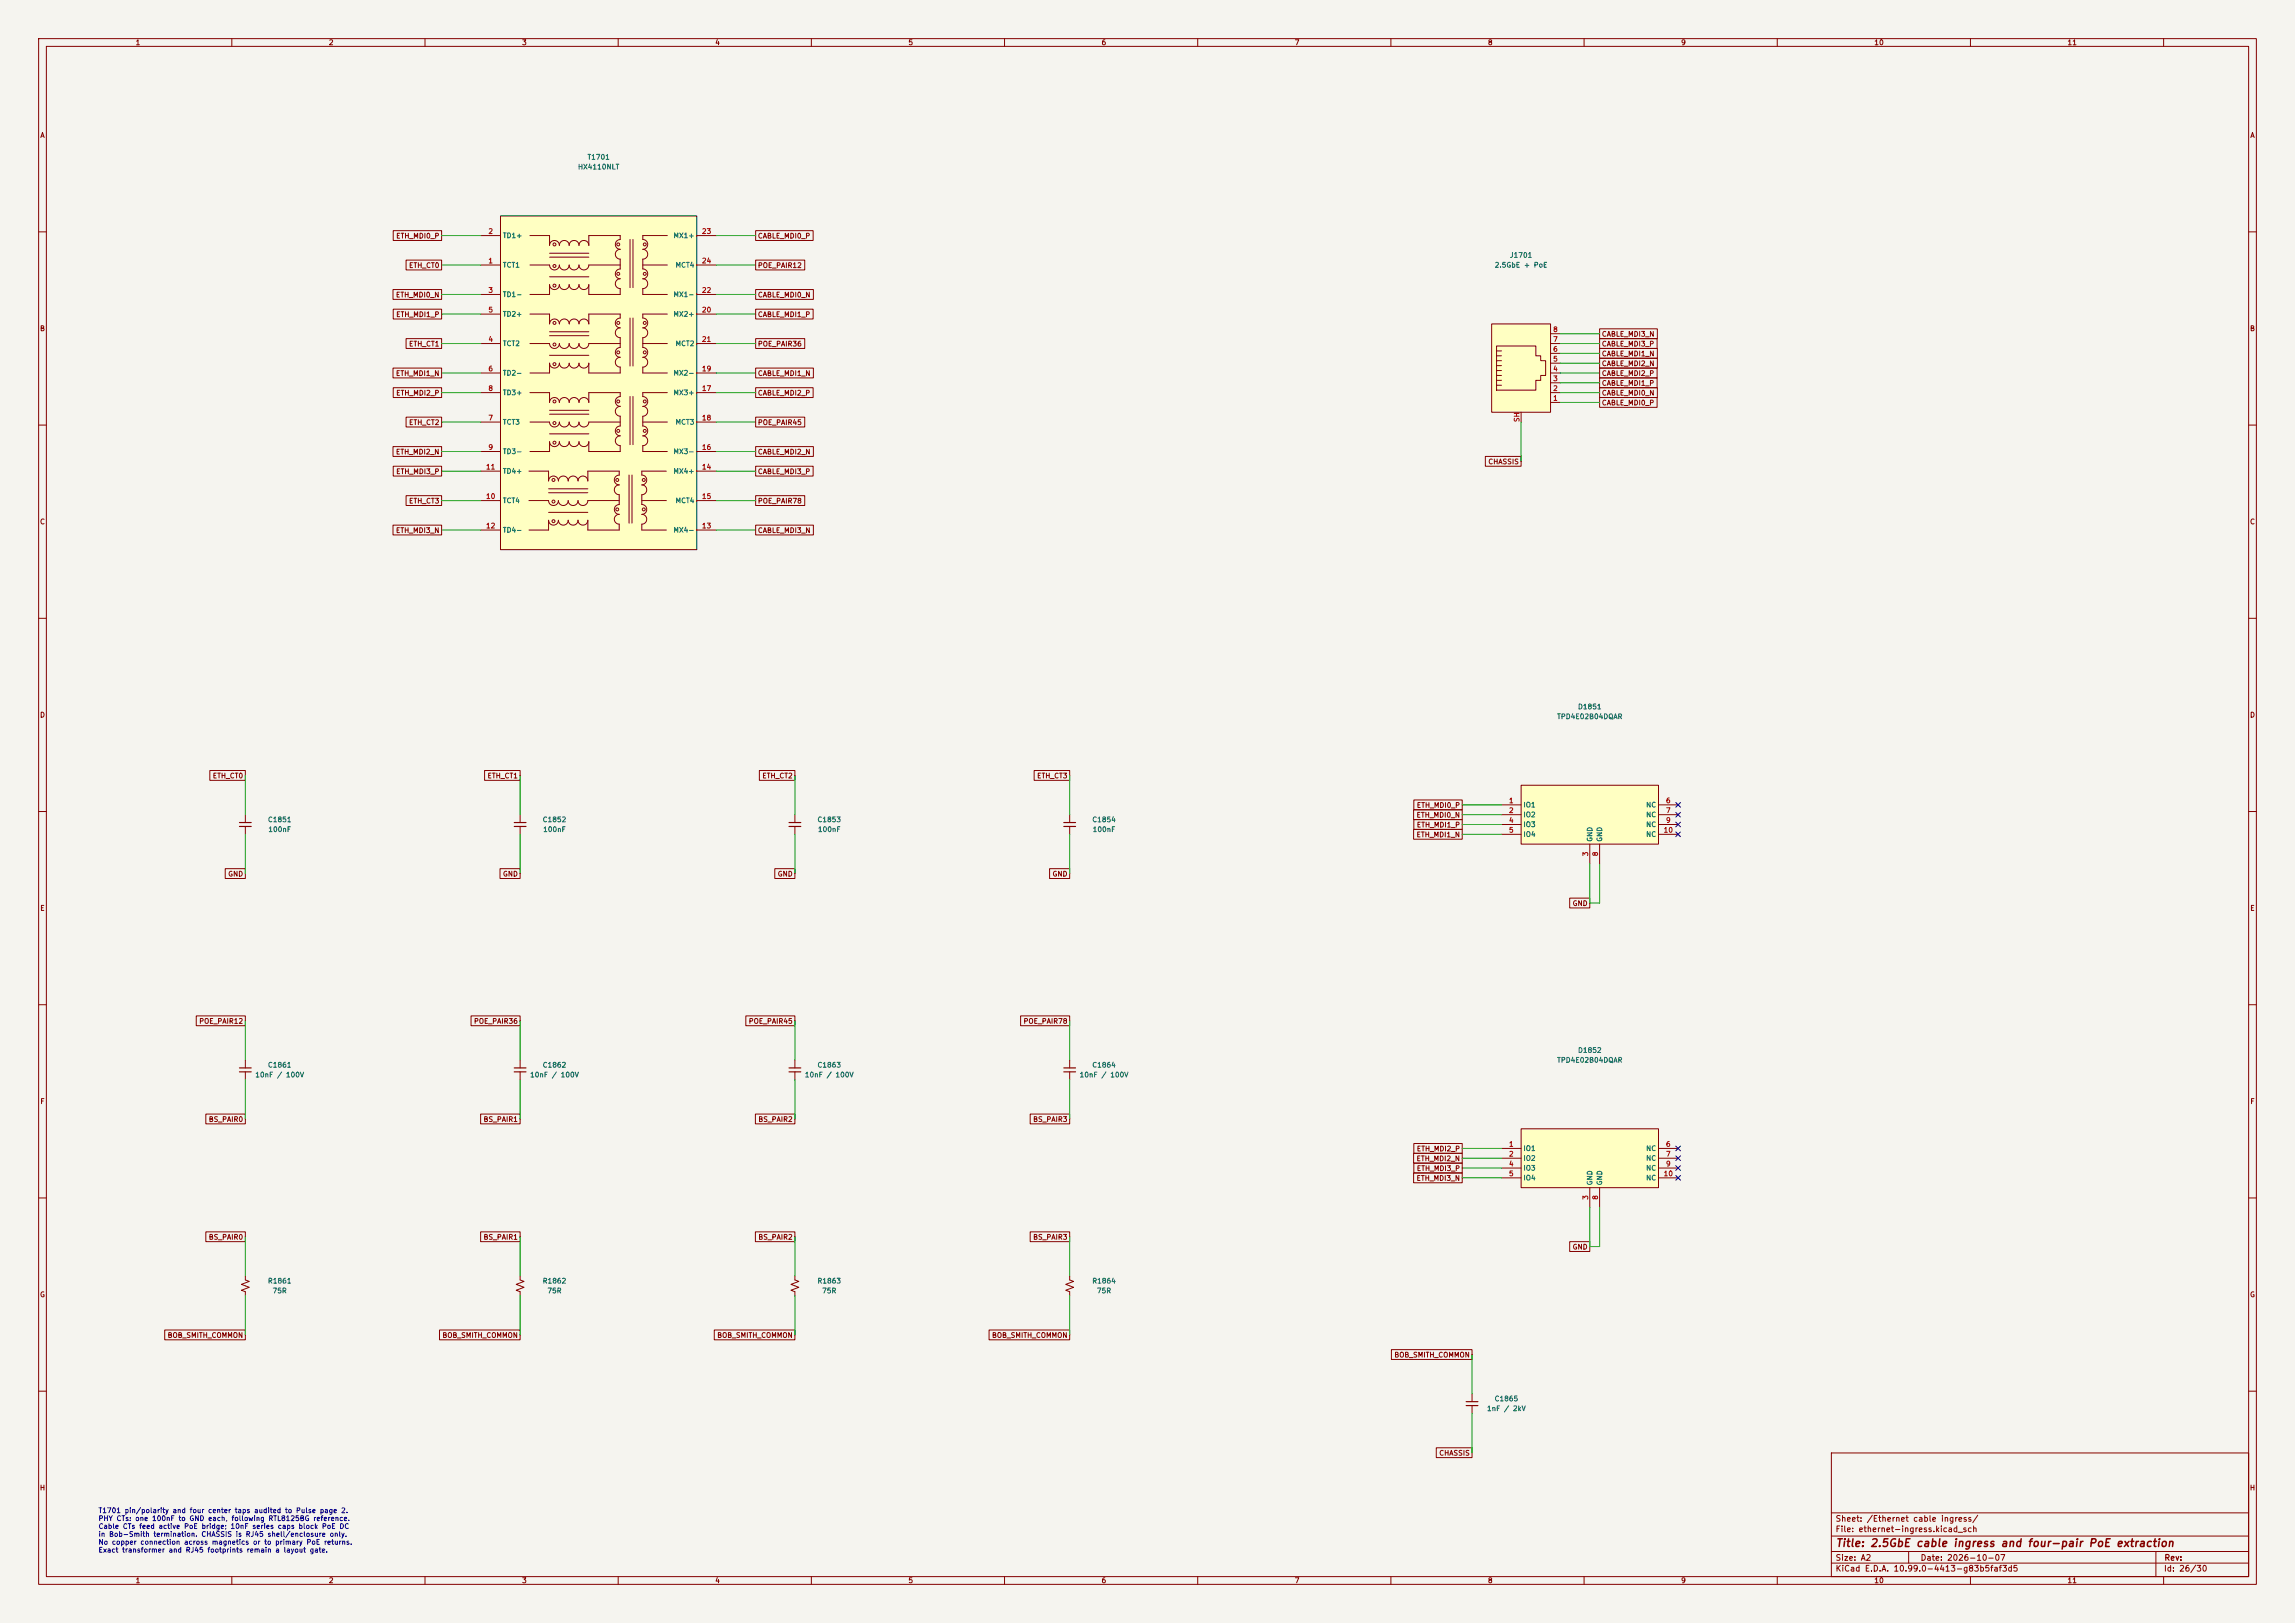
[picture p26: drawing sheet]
<svg xmlns="http://www.w3.org/2000/svg" width="594mm" height="420mm" viewBox="0 0 594 420" stroke-linecap="round" stroke-linejoin="round" font-family="sans-serif">
<defs><g id="words">
<text font-size="2" fill="#840000" x="475" y="400.8">Title: 2.5GbE cable ingress and four-pair PoE extraction</text>
<g font-size="1.5" fill="#840000">
<text x="475" y="394.1">Sheet: /Ethernet cable ingress/</text>
<text x="475" y="396.8">File: ethernet-ingress.kicad_sch</text>
<text x="475" y="407">KiCad E.D.A. 10.99.0-4413-g83b5faf3d5</text>
<text x="475" y="404.2">Size: A2</text>
<text x="497" y="404.2">Date: 2026-10-07</text>
<text x="560" y="407">Id: 26/30</text>
<text x="560.1" y="404.2">Rev:</text>
</g>
<g font-size="1.3" fill="#840000">
<text x="35" y="12">1</text>
<text x="85" y="12">2</text>
<text x="135" y="12">3</text>
<text x="185" y="12">4</text>
<text x="235" y="12">5</text>
<text x="285" y="12">6</text>
<text x="335" y="12">7</text>
<text x="385" y="12">8</text>
<text x="435" y="12">9</text>
<text x="485" y="12">10</text>
<text x="535" y="12">11</text>
<text x="10.3" y="36">A</text>
<text x="582.3" y="36">A</text>
<text x="102.4" y="62">ETH_MDI0_P</text>
<text x="196" y="62">CABLE_MDI0_P</text>
<text x="105.7" y="69.6">ETH_CT0</text>
<text x="196" y="69.6">POE_PAIR12</text>
<text x="102.3" y="77.3">ETH_MDI0_N</text>
<text x="196" y="77.3">CABLE_MDI0_N</text>
<text x="102.4" y="82.3">ETH_MDI1_P</text>
<text x="196" y="82.3">CABLE_MDI1_P</text>
<text x="10.2" y="86">B</text>
<text x="105.7" y="90">ETH_CT1</text>
<text x="196" y="90">POE_PAIR36</text>
<text x="414.5" y="90">CABLE_MDI3_P</text>
<text x="414.5" y="87.4">CABLE_MDI3_N</text>
<text x="582.2" y="86">B</text>
<text x="414.5" y="92.5">CABLE_MDI1_N</text>
<text x="414.5" y="95">CABLE_MDI2_N</text>
<text x="102.3" y="97.6">ETH_MDI1_N</text>
<text x="196" y="97.6">CABLE_MDI1_N</text>
<text x="414.5" y="100.1">CABLE_MDI1_P</text>
<text x="414.5" y="97.6">CABLE_MDI2_P</text>
<text x="102.4" y="102.7">ETH_MDI2_P</text>
<text x="196" y="102.7">CABLE_MDI2_P</text>
<text x="414.5" y="102.7">CABLE_MDI0_N</text>
<text x="414.5" y="105.2">CABLE_MDI0_P</text>
<text x="105.7" y="110.3">ETH_CT2</text>
<text x="196" y="110.3">POE_PAIR45</text>
<text x="102.3" y="117.9">ETH_MDI2_N</text>
<text x="196" y="117.9">CABLE_MDI2_N</text>
<text x="102.4" y="123">ETH_MDI3_P</text>
<text x="196" y="123">CABLE_MDI3_P</text>
<text x="385.1" y="120.4">CHASSIS</text>
<text x="105.7" y="130.6">ETH_CT3</text>
<text x="196" y="130.6">POE_PAIR78</text>
<text x="10.2" y="136">C</text>
<text x="582.2" y="136">C</text>
<text x="102.3" y="138.2">ETH_MDI3_N</text>
<text x="196" y="138.2">CABLE_MDI3_N</text>
<text x="10.2" y="186">D</text>
<text x="582.2" y="186">D</text>
<text x="54.9" y="201.7">ETH_CT0</text>
<text x="126.1" y="201.7">ETH_CT1</text>
<text x="197.2" y="201.7">ETH_CT2</text>
<text x="268.3" y="201.7">ETH_CT3</text>
<text x="366.6" y="209.3">ETH_MDI0_P</text>
<text x="366.5" y="211.9">ETH_MDI0_N</text>
<text x="366.6" y="214.4">ETH_MDI1_P</text>
<text x="366.5" y="217">ETH_MDI1_N</text>
<text x="58.9" y="227.1">GND</text>
<text x="130" y="227.1">GND</text>
<text x="201.2" y="227.1">GND</text>
<text x="272.3" y="227.1">GND</text>
<text x="10.3" y="236">E</text>
<text x="406.9" y="234.7">GND</text>
<text x="582.3" y="236">E</text>
<text x="51.4" y="265.2">POE_PAIR12</text>
<text x="122.5" y="265.2">POE_PAIR36</text>
<text x="193.7" y="265.2">POE_PAIR45</text>
<text x="264.8" y="265.2">POE_PAIR78</text>
<text x="10.3" y="286">F</text>
<text x="582.3" y="286">F</text>
<text x="53.9" y="290.6">BS_PAIR0</text>
<text x="125" y="290.6">BS_PAIR1</text>
<text x="196.1" y="290.6">BS_PAIR2</text>
<text x="267.3" y="290.6">BS_PAIR3</text>
<text x="366.6" y="298.2">ETH_MDI2_P</text>
<text x="366.5" y="300.8">ETH_MDI2_N</text>
<text x="366.5" y="305.9">ETH_MDI3_N</text>
<text x="366.6" y="303.3">ETH_MDI3_P</text>
<text x="53.9" y="321.1">BS_PAIR0</text>
<text x="125" y="321.1">BS_PAIR1</text>
<text x="196.1" y="321.1">BS_PAIR2</text>
<text x="267.3" y="321.1">BS_PAIR3</text>
<text x="406.9" y="323.6">GND</text>
<text x="10.2" y="336">G</text>
<text x="582.2" y="336">G</text>
<text x="43.3" y="346.5">BOB_SMITH_COMMON</text>
<text x="114.4" y="346.5">BOB_SMITH_COMMON</text>
<text x="185.5" y="346.5">BOB_SMITH_COMMON</text>
<text x="256.6" y="346.5">BOB_SMITH_COMMON</text>
<text x="360.8" y="351.6">BOB_SMITH_COMMON</text>
<text x="372.4" y="377">CHASSIS</text>
<text x="10.2" y="386">H</text>
<text x="582.2" y="386">H</text>
<text x="35" y="410">1</text>
<text x="85" y="410">2</text>
<text x="135" y="410">3</text>
<text x="185" y="410">4</text>
<text x="235" y="410">5</text>
<text x="285" y="410">6</text>
<text x="335" y="410">7</text>
<text x="385" y="410">8</text>
<text x="435" y="410">9</text>
<text x="485" y="410">10</text>
<text x="535" y="410">11</text>
</g>
<g font-size="1.3" fill="#006464">
<text x="151.9" y="41.6">T1701</text>
<text x="149.5" y="44.1">HX4110NLT</text>
<text x="130" y="61.9">TD1+</text>
<text x="174.2" y="61.9">MX1+</text>
<text x="130" y="69.5">TCT1</text>
<text x="174.7" y="69.5">MCT4</text>
<text x="386.7" y="69.5">2.5GbE + PoE</text>
<text x="390.7" y="67">J1701</text>
<text x="130" y="77.2">TD1-</text>
<text x="174.2" y="77.2">MX1-</text>
<text x="130" y="82.2">TD2+</text>
<text x="174.2" y="82.2">MX2+</text>
<text x="130" y="89.9">TCT2</text>
<text x="174.7" y="89.9">MCT2</text>
<text x="130" y="97.5">TD2-</text>
<text x="174.2" y="97.5">MX2-</text>
<text x="130" y="102.6">TD3+</text>
<text x="174.2" y="102.6">MX3+</text>
<text x="130" y="110.2">TCT3</text>
<text x="174.7" y="110.2">MCT3</text>
<text x="130" y="117.8">TD3-</text>
<text x="174.2" y="117.8">MX3-</text>
<text x="130" y="122.9">TD4+</text>
<text x="174.2" y="122.9">MX4+</text>
<text x="130" y="130.5">TCT4</text>
<text x="174.7" y="130.5">MCT4</text>
<text x="130" y="138.1">TD4-</text>
<text x="174.2" y="138.1">MX4-</text>
<text x="408.3" y="183.8">D1851</text>
<text x="402.9" y="186.4">TPD4E02B04DQAR</text>
<text x="394.2" y="209.2">IO1</text>
<text x="425.9" y="209.2">NC</text>
<text x="69.2" y="213.1">C1851</text>
<text x="69.3" y="215.6">100nF</text>
<text x="140.3" y="213.1">C1852</text>
<text x="140.4" y="215.6">100nF</text>
<text x="211.4" y="213.1">C1853</text>
<text x="211.6" y="215.6">100nF</text>
<text x="282.6" y="213.1">C1854</text>
<text x="282.7" y="215.6">100nF</text>
<text x="394.2" y="211.8">IO2</text>
<text x="394.2" y="214.3">IO3</text>
<text x="425.9" y="211.8">NC</text>
<text x="425.9" y="214.3">NC</text>
<text x="394.2" y="216.9">IO4</text>
<text x="412.4" y="218" transform="rotate(-90 412.4 218)">GND</text>
<text x="415" y="218" transform="rotate(-90 415 218)">GND</text>
<text x="425.9" y="216.9">NC</text>
<text x="402.9" y="275.3">TPD4E02B04DQAR</text>
<text x="408.3" y="272.7">D1852</text>
<text x="65.9" y="279.1">10nF / 100V</text>
<text x="69.2" y="276.6">C1861</text>
<text x="137.1" y="279.1">10nF / 100V</text>
<text x="140.3" y="276.6">C1862</text>
<text x="208.2" y="279.1">10nF / 100V</text>
<text x="211.4" y="276.6">C1863</text>
<text x="279.3" y="279.1">10nF / 100V</text>
<text x="282.6" y="276.6">C1864</text>
<text x="394.2" y="298.1">IO1</text>
<text x="425.9" y="298.1">NC</text>
<text x="394.2" y="300.7">IO2</text>
<text x="394.2" y="303.2">IO3</text>
<text x="394.2" y="305.8">IO4</text>
<text x="425.9" y="300.7">NC</text>
<text x="425.9" y="303.2">NC</text>
<text x="425.9" y="305.8">NC</text>
<text x="412.4" y="306.9" transform="rotate(-90 412.4 306.9)">GND</text>
<text x="415" y="306.9" transform="rotate(-90 415 306.9)">GND</text>
<text x="69.2" y="332.4">R1861</text>
<text x="70.4" y="335">75R</text>
<text x="140.3" y="332.4">R1862</text>
<text x="141.5" y="335">75R</text>
<text x="211.4" y="332.4">R1863</text>
<text x="212.7" y="335">75R</text>
<text x="282.6" y="332.4">R1864</text>
<text x="283.8" y="335">75R</text>
<text x="384.7" y="365.5">1nF / 2kV</text>
<text x="386.7" y="362.9">C1865</text>
</g>
<g font-size="1.3" fill="#a90000">
<text x="126.3" y="60.8">2</text>
<text x="181.5" y="60.8">23</text>
<text x="126.3" y="68.4">1</text>
<text x="181.5" y="68.4">24</text>
<text x="126.3" y="76.1">3</text>
<text x="181.5" y="76.1">22</text>
<text x="126.3" y="81.1">5</text>
<text x="181.5" y="81.1">20</text>
<text x="126.3" y="88.8">4</text>
<text x="181.5" y="88.8">21</text>
<text x="401.9" y="88.8">7</text>
<text x="401.9" y="86.2">8</text>
<text x="401.9" y="93.8">5</text>
<text x="401.9" y="91.3">6</text>
<text x="126.3" y="96.4">6</text>
<text x="126.3" y="101.5">8</text>
<text x="181.5" y="101.5">17</text>
<text x="181.5" y="96.4">19</text>
<text x="401.9" y="101.5">2</text>
<text x="401.9" y="98.9">3</text>
<text x="401.9" y="96.4">4</text>
<text x="401.9" y="104">1</text>
<text x="126.3" y="109.1">7</text>
<text x="181.5" y="109.1">18</text>
<text x="393.6" y="109.3" transform="rotate(-90 393.6 109.3)">SH</text>
<text x="126.3" y="116.7">9</text>
<text x="181.5" y="116.7">16</text>
<text x="125.7" y="121.8">11</text>
<text x="181.5" y="121.8">14</text>
<text x="125.7" y="129.4">10</text>
<text x="181.5" y="129.4">15</text>
<text x="125.7" y="137">12</text>
<text x="181.5" y="137">13</text>
<text x="390.4" y="208.1">1</text>
<text x="431.1" y="208.1">6</text>
<text x="390.4" y="210.7">2</text>
<text x="390.4" y="213.2">4</text>
<text x="390.4" y="215.8">5</text>
<text x="430.5" y="215.8">10</text>
<text x="431.1" y="210.7">7</text>
<text x="431.1" y="213.2">9</text>
<text x="411.3" y="221.7" transform="rotate(-90 411.3 221.7)">3</text>
<text x="413.9" y="221.7" transform="rotate(-90 413.9 221.7)">8</text>
<text x="390.4" y="297">1</text>
<text x="390.4" y="299.6">2</text>
<text x="431.1" y="297">6</text>
<text x="431.1" y="299.6">7</text>
<text x="390.4" y="302.1">4</text>
<text x="390.4" y="304.7">5</text>
<text x="430.5" y="304.7">10</text>
<text x="431.1" y="302.1">9</text>
<text x="411.3" y="310.6" transform="rotate(-90 411.3 310.6)">3</text>
<text x="413.9" y="310.6" transform="rotate(-90 413.9 310.6)">8</text>
</g>
<g font-size="1.3" fill="#0000c2">
<text x="25.4" y="391.8">T1701 pin/polarity and four center taps audited to Pulse page 2.</text>
<text x="25.4" y="393.9">PHY CTs: one 100nF to GND each, following RTL8125BG reference.</text>
<text x="25.4" y="395.9">Cable CTs feed active PoE bridge; 10nF series caps block PoE DC</text>
<text x="25.4" y="398">in Bob-Smith termination. CHASSIS is RJ45 shell/enclosure only.</text>
<text x="25.4" y="400">No copper connection across magnetics or to primary PoE returns.</text>
<text x="25.4" y="402.1">Exact transformer and RJ45 footprints remain a layout gate.</text>
</g>
</g></defs>
<path d="M0 0h594v420h-594z" fill="#f5f4ef" stroke="#f5f4ef" stroke-width=".26"/>
<g fill="none" stroke="#840000" stroke-width=".26">
<path d="M10 10h574v400h-574zM12 12h570v396h-570zM60 10v2M110 10v2M160 10v2M210 10v2M260 10v2M310 10v2M360 10v2M410 10v2M460 10v2M510 10v2"/>
<path d="M560 10v2M10 60h2M582 60h2M10 110h2M582 110h2M10 160h2M582 160h2M10 210h2M205.7 210.8v2.1M205.7 213.9v2M276.9 210.8v2.1M276.9 213.9v2"/>
<path d="M582 210h2M10 260h2M134.6 274.3v2.1M134.6 277.4v2M205.7 274.3v2.1M205.7 277.4v2M582 260h2M10 310h2M582 310h2M205.7 330.2v1l1.1 .4-2.1 .8 2.1 .7-2.1 .8 1 .4v1M10 360h2M474 376h108v32h-108z"/>
<path d="M582 360h2M474 397.5h108M474 391.5h108M60 408v2M110 408v2M160 408v2M210 408v2M260 408v2M310 408v2M360 408v2M410 408v2M460 408v2"/>
<path d="M474 404.5h108M474 401.5h108M494 401.5v3M510 408v2M558 401.5v6.5M560 408v2"/>
</g>
<path d="M204.2 212.9h3.1M204.2 213.9h3.1M275.3 212.9h3.1M275.3 213.9h3.1M133.1 276.4h3M133.1 277.4h3M204.2 276.4h3.1M204.2 277.4h3.1" fill="none" stroke="#840000" stroke-width=".3"/>
<path d="M393.7 203.2h35.6v15.2h-35.6z" fill="#ffffc2"/>
<g fill="none" stroke="#840000" stroke-width=".26">
<path d="M388.6 208.3h5.1M388.6 210.8h5.1M388.6 213.4h5.1M388.6 215.9h5.1M393.7 203.2h35.6v15.2h-35.6zM411.5 218.4v5.1M414 218.4v5.1M429.3 208.3h5M429.3 210.8h5M429.3 213.4h5M429.3 215.9h5M276.9 330.2v1l1 .4-2.1 .8 2.1 .7-2.1 .8 1.1 .4v1"/>
<path d="M381 360.7v2M381 363.7v2.1"/>
</g>
<path d="M379.5 362.7h3M379.5 363.7h3" fill="none" stroke="#840000" stroke-width=".3"/>
<path d="M386.1 83.8h15.2v22.9h-15.2z" fill="#ffffc2"/>
<g fill="none" stroke="#840000" stroke-width=".26">
<path d="M386.1 83.8h15.2v22.9h-15.2zM387.3 94.6h1.3M387.3 95.9h1.3M387.3 97.2h1.3M387.3 98.4h1.3M387.3 99.7h1.3M387.3 89.5h10.2v2.6h1.3v1.2h1.2v3.9h-1.2v1.2h-1.3v2.6h-10.2zM387.3 93.3h1.3M387.3 90.8h1.3M387.3 92.1h1.3M401.3 99.1h2.6M401.3 96.5h2.6"/>
<path d="M401.3 94h2.6M401.3 91.4h2.6M401.3 88.9h2.6M401.3 86.4h2.6M393.7 106.7v2.5M401.3 104.1h2.6M401.3 101.6h2.6"/>
</g>
<path d="M393.7 292.1h35.6v15.2h-35.6z" fill="#ffffc2"/>
<g fill="none" stroke="#840000" stroke-width=".26">
<path d="M63.5 210.8v2.1M63.5 213.9v2M63.5 274.3v2.1M63.5 277.4v2M276.9 274.3v2.1M276.9 277.4v2M388.6 297.2h5.1M388.6 299.7h5.1M393.7 292.1h35.6v15.2h-35.6zM429.3 297.2h5M429.3 299.7h5M388.6 302.3h5.1"/>
<path d="M388.6 304.8h5.1M411.5 307.3v5.1M414 307.3v5.1M429.3 302.3h5M429.3 304.8h5M63.5 330.2v1l1 .4-2 .8 2 .7-2 .8 1 .4v1M134.6 330.2v1l1 .4-2 .8 2 .7-2 .8 1 .4v1"/>
</g>
<path d="M62 212.9h3M62 213.9h3M62 276.4h3M62 277.4h3M275.3 276.4h3.1M275.3 277.4h3.1" fill="none" stroke="#840000" stroke-width=".3"/>
<path d="M129.5 55.9h50.8v86.3h-50.8z" fill="#ffffc2"/>
<path d="M129.5 55.9h50.8v86.3h-50.8z" fill="none" stroke="#000" stroke-width=".26"/>
<g fill="none" stroke="#840000" stroke-width=".26">
<path d="M101.8 59.7h12.5v2.5h-12.5zM195.6 59.7h14.9v2.5h-14.9zM101.7 74.9h12.6v2.6h-12.6zM105.1 67.3h9.2v2.6h-9.2zM124.5 61h5M124.5 68.6h5M124.5 76.2h5M137.2 61h5v2.5a1.27 1.27 0 0 1 1.3-1.3 1.27 1.27 0 0 1 1.3 1.3 1.27 1.27 0 0 1 1.2-1.3 1.27 1.27 0 0 1 1.3 1.3 1.27 1.27 0 0 1 1.3-1.3 1.27 1.27 0 0 1 1.3 1.3 1.27 1.27 0 0 1 1.2-1.3 1.27 1.27 0 0 1 1.3 1.3v-2.5h8.1l-.1 1a1.27 1.27 0 0 0-1.1 1.3 1.27 1.27 0 0 0 1.2 1.2 1.27 1.27 0 0 0-1.2 1.3 1.27 1.27 0 0 0 1.2 1.3l-.1 2.5a1.27 1.27 0 0 0-1.1 1.3 1.27 1.27 0 0 0 1.2 1.2 1.27 1.27 0 0 0-1.2 1.3 1.27 1.27 0 0 0 1.2 1.3v1.5h-8.1v-2.4a1.27 1.27 0 0 1-1.3 1.1 1.27 1.27 0 0 1-1.2-1.2 1.27 1.27 0 0 1-1.3 1.2 1.27 1.27 0 0 1-1.3-1.2 1.27 1.27 0 0 1-1.3 1.2 1.27 1.27 0 0 1-1.2-1.2 1.27 1.27 0 0 1-1.3 1.2 1.27 1.27 0 0 1-1.3-1.2v2.5h-5M137.2 68.6h5a1.27 1.27 0 0 0 1.3 1.3 1.27 1.27 0 0 0 1.3-1.3 1.27 1.27 0 0 0 1.2 1.3 1.27 1.27 0 0 0 1.3-1.3 1.27 1.27 0 0 0 1.3 1.3 1.27 1.27 0 0 0 1.3-1.3 1.27 1.27 0 0 0 1.2 1.3 1.27 1.27 0 0 0 1.3-1.3h8.1M142.2 65.5h10.2M142.2 66.5h10.2M142.2 71.6h10.2"/>
<path d="M163.1 62v12.4M163.8 62v12.4M166.4 68.6h6.3M172.7 61h-6.3v1a1.27 1.27 0 0 1 1.2 1.2 1.27 1.27 0 0 1-1.2 1.3 1.27 1.27 0 0 1 1.2 1.3 1.27 1.27 0 0 1-1.2 1.3v2.5a1.27 1.27 0 0 1 1.2 1.3 1.27 1.27 0 0 1-1.2 1.2 1.27 1.27 0 0 1 1.2 1.3 1.27 1.27 0 0 1-1.2 1.3v1.5h6.3M180.3 61h5.1M180.3 68.6h5.1M180.3 76.2h5.1M195.6 67.3h12.7v2.6h-12.7zM195.6 74.9h14.9v2.6h-14.9zM101.7 95.2h12.6v2.6h-12.6zM101.8 80h12.5v2.6h-12.5zM105.1 87.6h9.2v2.6h-9.2z"/>
<path d="M124.5 81.3h5M124.5 88.9h5M124.5 96.5h5M137.2 81.3h5v2.5a1.27 1.27 0 0 1 1.3-1.2 1.27 1.27 0 0 1 1.3 1.2 1.27 1.27 0 0 1 1.2-1.2 1.27 1.27 0 0 1 1.3 1.2 1.27 1.27 0 0 1 1.3-1.2 1.27 1.27 0 0 1 1.3 1.2 1.27 1.27 0 0 1 1.2-1.2 1.27 1.27 0 0 1 1.3 1.2v-2.5h8.1l-.1 1a1.27 1.27 0 0 0-1.1 1.3 1.27 1.27 0 0 0 1.2 1.2 1.27 1.27 0 0 0-1.2 1.3 1.27 1.27 0 0 0 1.2 1.3l-.1 2.5a1.27 1.27 0 0 0-1.1 1.3 1.27 1.27 0 0 0 1.2 1.3 1.27 1.27 0 0 0-1.2 1.2 1.27 1.27 0 0 0 1.2 1.3v1.5h-8.1v-2.4a1.27 1.27 0 0 1-1.3 1.1 1.27 1.27 0 0 1-1.2-1.2 1.27 1.27 0 0 1-1.3 1.3 1.27 1.27 0 0 1-1.3-1.3 1.27 1.27 0 0 1-1.3 1.3 1.27 1.27 0 0 1-1.2-1.3 1.27 1.27 0 0 1-1.3 1.3 1.27 1.27 0 0 1-1.3-1.3v2.5h-5M137.2 88.9h5a1.27 1.27 0 0 0 1.3 1.3 1.27 1.27 0 0 0 1.3-1.3 1.27 1.27 0 0 0 1.2 1.3 1.27 1.27 0 0 0 1.3-1.3 1.27 1.27 0 0 0 1.3 1.3 1.27 1.27 0 0 0 1.3-1.3 1.27 1.27 0 0 0 1.2 1.3 1.27 1.27 0 0 0 1.3-1.3h8.1M142.2 85.9h10.2M142.2 86.9h10.2M142.2 91.9h10.2M163.1 82.3v12.4M163.8 82.3v12.4M166.4 88.9h6.3M172.7 81.3h-6.3v1a1.27 1.27 0 0 1 1.2 1.3 1.27 1.27 0 0 1-1.2 1.2 1.27 1.27 0 0 1 1.2 1.3 1.27 1.27 0 0 1-1.2 1.3v2.5a1.27 1.27 0 0 1 1.2 1.3 1.27 1.27 0 0 1-1.2 1.3 1.27 1.27 0 0 1 1.2 1.2 1.27 1.27 0 0 1-1.2 1.3v1.5h6.3"/>
<path d="M180.3 81.3h5.1M180.3 88.9h5.1M180.3 96.5h5.1M195.6 95.2h14.9v2.6h-14.9zM195.6 87.6h12.7v2.6h-12.7zM195.6 80h14.9v2.6h-14.9zM414 97.8h14.9v2.5h-14.9zM414 95.2h14.9v2.6h-14.9zM414 90.2h15v2.5h-15zM414 87.6h14.9v2.6h-14.9zM414 85.1h15v2.5h-15zM414 92.7h15v2.6h-15z"/>
<path d="M101.7 115.6h12.6v2.5h-12.6zM101.8 100.3h12.5v2.6h-12.5zM105.1 107.9h9.2v2.6h-9.2zM124.5 101.6h5M124.5 109.2h5M124.5 116.8h5M137.2 101.6h5v2.5a1.27 1.27 0 0 1 1.3-1.2 1.27 1.27 0 0 1 1.3 1.2 1.27 1.27 0 0 1 1.2-1.2 1.27 1.27 0 0 1 1.3 1.2 1.27 1.27 0 0 1 1.3-1.2 1.27 1.27 0 0 1 1.3 1.2 1.27 1.27 0 0 1 1.2-1.2 1.27 1.27 0 0 1 1.3 1.2v-2.5h8.1l-.1 1a1.27 1.27 0 0 0-1.1 1.3 1.27 1.27 0 0 0 1.2 1.3 1.27 1.27 0 0 0-1.2 1.2 1.27 1.27 0 0 0 1.2 1.3l-.1 2.5a1.27 1.27 0 0 0-1.1 1.4 1.27 1.27 0 0 0 1.2 1.2 1.27 1.27 0 0 0-1.2 1.2 1.27 1.27 0 0 0 1.2 1.3v1.5h-8.1v-2.4a1.27 1.27 0 0 1-1.3 1.2 1.27 1.27 0 0 1-1.2-1.3 1.27 1.27 0 0 1-1.3 1.3 1.27 1.27 0 0 1-1.3-1.3 1.27 1.27 0 0 1-1.3 1.3 1.27 1.27 0 0 1-1.2-1.3 1.27 1.27 0 0 1-1.3 1.3 1.27 1.27 0 0 1-1.3-1.3v2.5h-5M137.2 109.2h5a1.27 1.27 0 0 0 1.3 1.3 1.27 1.27 0 0 0 1.3-1.3 1.27 1.27 0 0 0 1.2 1.3 1.27 1.27 0 0 0 1.3-1.3 1.27 1.27 0 0 0 1.3 1.3 1.27 1.27 0 0 0 1.3-1.3 1.27 1.27 0 0 0 1.2 1.3 1.27 1.27 0 0 0 1.3-1.3h8.1M142.2 106.2h10.2M142.2 107.2h10.2M142.2 112.3h10.2M163.1 102.6v12.5"/>
<path d="M163.8 102.6v12.5M166.4 107.7v2.5a1.27 1.27 0 0 1 1.2 1.3 1.27 1.27 0 0 1-1.2 1.3 1.27 1.27 0 0 1 1.2 1.3 1.27 1.27 0 0 1-1.2 1.2v1.5h6.3M166.4 109.2h6.3M172.7 101.6h-6.3v1a1.27 1.27 0 0 1 1.2 1.3 1.27 1.27 0 0 1-1.2 1.3 1.27 1.27 0 0 1 1.2 1.2 1.27 1.27 0 0 1-1.2 1.3M180.3 101.6h5.1M180.3 109.2h5.1M180.3 116.8h5.1M195.6 107.9h12.7v2.6h-12.7zM195.6 115.6h14.9v2.5h-14.9zM195.6 100.3h14.9v2.6h-14.9zM384.4 118.1h9.3v2.6h-9.3zM414 100.3h15v2.6h-15z"/>
<path d="M414 102.9h14.9v2.5h-14.9zM101.7 135.9h12.6v2.5h-12.6zM101.8 120.6h12.5v2.6h-12.5zM105.1 128.3h9.2v2.5h-9.2zM124.5 121.9h5M124.5 129.5h5M124.5 137.2h5M136.9 121.9h5.1v2.6a1.27 1.27 0 0 1 1.3-1.3 1.27 1.27 0 0 1 1.2 1.3 1.27 1.27 0 0 1 1.3-1.3 1.27 1.27 0 0 1 1.3 1.3 1.27 1.27 0 0 1 1.2-1.3 1.27 1.27 0 0 1 1.3 1.3 1.27 1.27 0 0 1 1.3-1.3 1.27 1.27 0 0 1 1.2 1.3v-2.6h8.2l-.1 1a1.27 1.27 0 0 0-1.2 1.4 1.27 1.27 0 0 0 1.3 1.2 1.27 1.27 0 0 0-1.3 1.2 1.27 1.27 0 0 0 1.3 1.3l-.1 2.6a1.27 1.27 0 0 0-1.2 1.3 1.27 1.27 0 0 0 1.3 1.2 1.27 1.27 0 0 0-1.3 1.3 1.27 1.27 0 0 0 1.3 1.2v1.6h-8.2v-2.5a1.27 1.27 0 0 1-1.3 1.2 1.27 1.27 0 0 1-1.2-1.3 1.27 1.27 0 0 1-1.3 1.3 1.27 1.27 0 0 1-1.2-1.3 1.27 1.27 0 0 1-1.3 1.3 1.27 1.27 0 0 1-1.3-1.3 1.27 1.27 0 0 1-1.2 1.3 1.27 1.27 0 0 1-1.3-1.3v2.6h-5.1M136.9 129.5h5.1a1.27 1.27 0 0 0 1.3 1.3 1.27 1.27 0 0 0 1.2-1.3 1.27 1.27 0 0 0 1.3 1.3 1.27 1.27 0 0 0 1.3-1.3 1.27 1.27 0 0 0 1.2 1.3 1.27 1.27 0 0 0 1.3-1.3 1.27 1.27 0 0 0 1.3 1.3 1.27 1.27 0 0 0 1.2-1.3h8.2M142 126.5h10.1M142 127.5h10.1M142 132.6h10.1"/>
<path d="M162.8 122.9v12.5M163.6 122.9v12.5M166.1 128v2.6a1.27 1.27 0 0 1 1.3 1.2 1.27 1.27 0 0 1-1.3 1.3 1.27 1.27 0 0 1 1.3 1.3 1.27 1.27 0 0 1-1.3 1.2v1.6h6.4M166.1 129.5h6.4M172.5 121.9h-6.4v1a1.27 1.27 0 0 1 1.3 1.3 1.27 1.27 0 0 1-1.3 1.3 1.27 1.27 0 0 1 1.3 1.3 1.27 1.27 0 0 1-1.3 1.2M180.3 121.9h5.1M180.3 129.5h5.1M180.3 137.2h5.1M195.6 135.9h14.9v2.5h-14.9zM195.6 120.6h14.9v2.6h-14.9zM195.6 128.3h12.7v2.5h-12.7zM54.3 199.4h9.2v2.5h-9.2z"/>
<path d="M125.4 199.4h9.2v2.5h-9.2zM196.5 199.4h9.2v2.5h-9.2zM267.7 199.4h9.2v2.5h-9.2zM134.6 210.8v2.1M134.6 213.9v2M365.9 209.5h12.6v2.6h-12.6zM365.9 214.6h12.6v2.6h-12.6zM365.9 207h12.6v2.6h-12.6zM365.9 212.1h12.6v2.5h-12.6zM58.3 224.8h5.2v2.5h-5.2zM129.4 224.8h5.2v2.5h-5.2zM200.5 224.8h5.2v2.5h-5.2z"/>
<path d="M271.7 224.8h5.2v2.5h-5.2zM406.3 232.4h5.2v2.6h-5.2zM50.8 262.9h12.7v2.5h-12.7zM121.9 262.9h12.7v2.5h-12.7zM193 262.9h12.7v2.5h-12.7zM264.2 262.9h12.7v2.5h-12.7zM53.3 288.3h10.2v2.5h-10.2zM124.4 288.3h10.2v2.5h-10.2zM195.5 288.3h10.2v2.5h-10.2zM266.6 288.3h10.3v2.5h-10.3zM365.9 298.4h12.6v2.6h-12.6zM365.9 295.9h12.6v2.6h-12.6z"/>
<path d="M53.3 318.8h10.2v2.5h-10.2zM124.4 318.8h10.2v2.5h-10.2zM195.5 318.8h10.2v2.5h-10.2zM266.6 318.8h10.3v2.5h-10.3zM365.9 303.5h12.6v2.6h-12.6zM365.9 301h12.6v2.5h-12.6zM406.3 321.3h5.2v2.6h-5.2zM42.6 344.2h20.9v2.5h-20.9zM113.8 344.2h20.8v2.5h-20.8zM184.9 344.2h20.8v2.5h-20.8zM256 344.2h20.9v2.5h-20.9zM360.1 349.2h20.9v2.6h-20.9z"/>
<path d="M371.7 374.6h9.3v2.6h-9.3z"/>
<circle cx="143.5" cy="68.8" r=".38"/>
<circle cx="143.5" cy="73.9" r=".38"/>
<circle cx="143.5" cy="63.2" r=".38"/>
<circle cx="160" cy="70.9" r=".38"/>
<circle cx="160" cy="63.2" r=".38"/>
<circle cx="166.9" cy="70.9" r=".38"/>
<circle cx="166.9" cy="63.2" r=".38"/>
<circle cx="143.5" cy="89.2" r=".38"/>
<circle cx="143.5" cy="94.2" r=".38"/>
<circle cx="143.5" cy="83.6" r=".38"/>
<circle cx="160" cy="83.6" r=".38"/>
<circle cx="160" cy="91.2" r=".38"/>
<circle cx="166.9" cy="83.6" r=".38"/>
<circle cx="166.9" cy="91.2" r=".38"/>
<circle cx="143.5" cy="109.5" r=".38"/>
<circle cx="143.5" cy="103.9" r=".38"/>
<circle cx="143.5" cy="114.6" r=".38"/>
<circle cx="160" cy="111.5" r=".38"/>
<circle cx="160" cy="103.9" r=".38"/>
<circle cx="166.9" cy="103.9" r=".38"/>
<circle cx="166.9" cy="111.5" r=".38"/>
<circle cx="143.3" cy="134.9" r=".38"/>
<circle cx="143.3" cy="124.2" r=".38"/>
<circle cx="143.3" cy="129.8" r=".38"/>
<circle cx="159.8" cy="131.8" r=".38"/>
<circle cx="159.8" cy="124.2" r=".38"/>
<circle cx="166.6" cy="131.8" r=".38"/>
<circle cx="166.6" cy="124.2" r=".38"/>
</g>
<path d="M133.1 212.9h3M133.1 213.9h3" fill="none" stroke="#840000" stroke-width=".3"/>
<g fill="none" stroke="#009600" stroke-width=".26">
<path d="M114.3 68.6h10.2M114.3 61h10.2M114.3 76.2h10.2M185.4 68.6h10.2M185.4 61h10.2M185.4 76.2h10.2M114.3 88.9h10.2M114.3 96.5h10.2M114.3 81.3h10.2M185.4 88.9h10.2M185.4 96.5h10.2M185.4 81.3h10.2"/>
<path d="M403.9 88.9h10.1M403.9 96.5h10.1M403.9 94h10.1M403.9 86.4h10.1M403.9 99.1h10.1M403.9 91.4h10.1M114.3 101.6h10.2M114.3 116.8h10.2M114.3 109.2h10.2M185.4 101.6h10.2M185.4 116.8h10.2M185.4 109.2h10.2"/>
<path d="M393.7 109.2v10.2M403.9 104.1h10.1M403.9 101.6h10.1M114.3 121.9h10.2M114.3 137.2h10.2M114.3 129.5h10.2M185.4 121.9h10.2M185.4 137.2h10.2M185.4 129.5h10.2M63.5 200.7v10.1M63.5 215.9v10.2M134.6 200.7v10.1"/>
<path d="M134.6 215.9v10.2M205.7 200.7v10.1M205.7 215.9v10.2M276.9 200.7v10.1M276.9 215.9v10.2M378.5 208.3h10.1M378.5 215.9h10.1M378.5 213.4h10.1M378.5 210.8h10.1M411.5 223.5v10.2h2.5v-10.2M63.5 264.2v10.1M63.5 279.4v10.2"/>
<path d="M134.6 264.2v10.1M134.6 279.4v10.2M205.7 264.2v10.1M205.7 279.4v10.2M276.9 264.2v10.1M276.9 279.4v10.2M378.5 299.7h10.1M378.5 297.2h10.1M378.5 304.8h10.1M378.5 302.3h10.1M411.5 312.4v10.2h2.5v-10.2M63.5 320v10.2"/>
<path d="M63.5 335.3v10.1M134.6 320v10.2M134.6 335.3v10.1M205.7 320v10.2M205.7 335.3v10.1M276.9 320v10.2M276.9 335.3v10.1M381 350.5v10.2M381 365.8v10.1"/>
</g>
<g fill="none" stroke="#000084" stroke-width=".26">
<path d="M433.7 207.7l1.2 1.2M433.7 210.2l1.2 1.2M433.7 212.8l1.2 1.2M433.7 215.3l1.2 1.2M434.9 207.7l-1.2 1.2M434.9 210.2l-1.2 1.2M434.9 212.8l-1.2 1.2M434.9 215.3l-1.2 1.2M433.7 296.6l1.2 1.2M433.7 299.1l1.2 1.2M434.9 296.6l-1.2 1.2M434.9 299.1l-1.2 1.2"/>
<path d="M433.7 301.7l1.2 1.2M433.7 304.2l1.2 1.2M434.9 301.7l-1.2 1.2M434.9 304.2l-1.2 1.2"/>
</g>
<use href="#words"/>
</svg>
